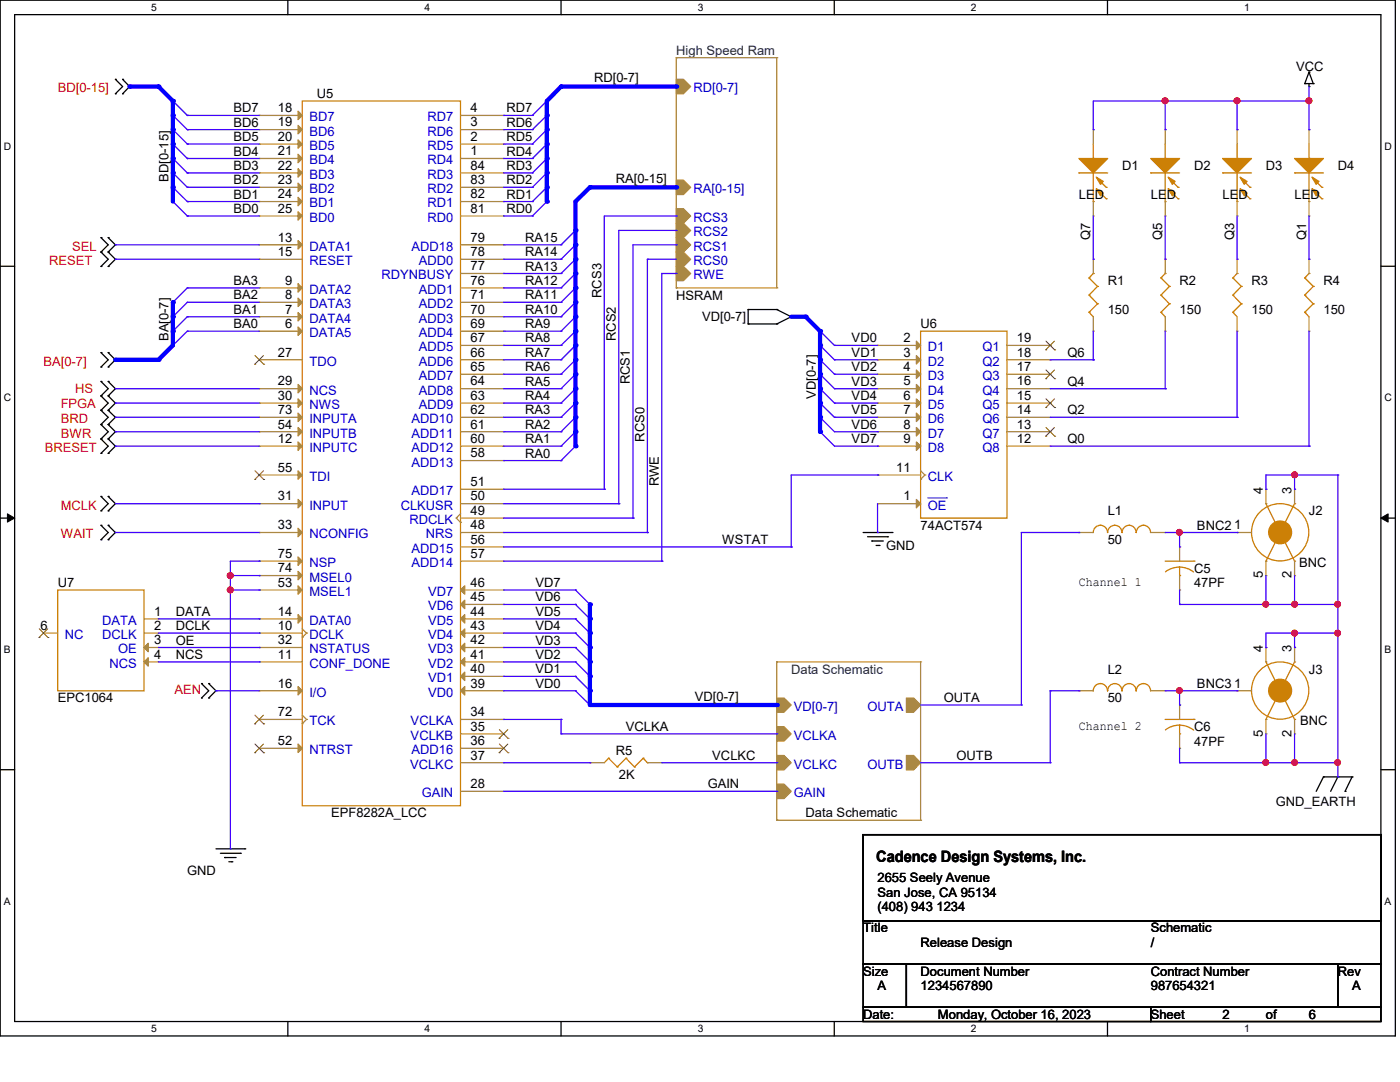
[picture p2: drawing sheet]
<svg xmlns="http://www.w3.org/2000/svg" width="279mm" height="216mm" viewBox="0 0 279 216" stroke-linecap="round" stroke-linejoin="round" font-family="sans-serif">
<defs><g id="words">
<text font-size="3.1" x="174.8" y="172">Cadence Design Systems, Inc.</text>
<g font-size="2.6" fill="#004040">
<text x="135" y="11">High Speed Ram</text>
<text x="157.9" y="134.4">Data Schematic</text>
</g>
<g font-size="2.6">
<text x="118.6" y="16.4">RD[0-7]</text>
<text x="258.7" y="14.1">VCC</text>
<text x="46.6" y="22.4">BD7</text>
<text x="55.5" y="22.4">18</text>
<text x="63.2" y="19.6">U5</text>
<text x="93.9" y="22.4">4</text>
<text x="101.1" y="22.4">RD7</text>
<text x="46.6" y="28.2">BD5</text>
<text x="46.6" y="25.3">BD6</text>
<text x="55.5" y="25.2">19</text>
<text x="55.5" y="28.1">20</text>
<text x="93.9" y="28.1">2</text>
<text x="93.9" y="25.2">3</text>
<text x="101.1" y="28.2">RD5</text>
<text x="101.1" y="25.3">RD6</text>
<text x="46.6" y="33.9">BD3</text>
<text x="46.6" y="31">BD4</text>
<text x="55.5" y="31">21</text>
<text x="55.5" y="33.9">22</text>
<text x="93.9" y="31">1</text>
<text x="93.9" y="33.9">84</text>
<text x="101.1" y="31">RD4</text>
<text x="101.1" y="33.9">RD3</text>
<text x="223.9" y="34">D1</text>
<text x="238.3" y="34">D2</text>
<text x="252.6" y="34">D3</text>
<text x="267" y="34">D4</text>
<text x="33.7" y="36.2" transform="rotate(-90 33.7 36.2)">BD[0-15]</text>
<text x="46.6" y="39.6">BD1</text>
<text x="46.6" y="36.8">BD2</text>
<text x="55.5" y="36.7">23</text>
<text x="55.5" y="39.6">24</text>
<text x="93.9" y="39.6">82</text>
<text x="93.9" y="36.7">83</text>
<text x="101.1" y="39.6">RD1</text>
<text x="101.1" y="36.8">RD2</text>
<text x="122.9" y="36.5">RA[0-15]</text>
<text x="215.3" y="39.7">LED</text>
<text x="229.7" y="39.7">LED</text>
<text x="244" y="39.7">LED</text>
<text x="258.4" y="39.7">LED</text>
<text x="46.6" y="42.5">BD0</text>
<text x="55.5" y="42.5">25</text>
<text x="93.9" y="42.5">81</text>
<text x="101.1" y="42.5">RD0</text>
<text x="217.6" y="48" transform="rotate(-90 217.6 48)">Q7</text>
<text x="231.9" y="48" transform="rotate(-90 231.9 48)">Q5</text>
<text x="246.3" y="48" transform="rotate(-90 246.3 48)">Q3</text>
<text x="260.6" y="48" transform="rotate(-90 260.6 48)">Q1</text>
<text x="55.5" y="51.1">15</text>
<text x="55.5" y="48.2">13</text>
<text x="93.9" y="53.9">77</text>
<text x="93.9" y="48.2">79</text>
<text x="93.9" y="51.1">78</text>
<text x="104.8" y="54">RA13</text>
<text x="104.8" y="48.3">RA15</text>
<text x="104.8" y="51.1">RA14</text>
<text x="46.6" y="59.7">BA2</text>
<text x="46.6" y="56.9">BA3</text>
<text x="56.9" y="56.8">9</text>
<text x="56.9" y="59.7">8</text>
<text x="93.9" y="56.8">76</text>
<text x="93.9" y="59.7">71</text>
<text x="104.8" y="59.7">RA11</text>
<text x="104.8" y="56.9">RA12</text>
<text x="120" y="59.4" transform="rotate(-90 120 59.4)">RCS3</text>
<text x="135" y="59.8">HSRAM</text>
<text x="221.1" y="56.9">R1</text>
<text x="235.4" y="56.9">R2</text>
<text x="249.8" y="56.9">R3</text>
<text x="264.1" y="56.9">R4</text>
<text x="46.6" y="62.6">BA1</text>
<text x="46.6" y="65.5">BA0</text>
<text x="56.9" y="62.6">7</text>
<text x="56.9" y="65.4">6</text>
<text x="93.9" y="62.6">70</text>
<text x="93.9" y="65.4">69</text>
<text x="104.8" y="65.5">RA9</text>
<text x="104.8" y="62.6">RA10</text>
<text x="140.1" y="64.1">VD[0-7]</text>
<text x="183.7" y="65.5">U6</text>
<text x="221.1" y="62.7">150</text>
<text x="235.4" y="62.7">150</text>
<text x="249.8" y="62.7">150</text>
<text x="264.1" y="62.7">150</text>
<text x="33.7" y="68.1" transform="rotate(-90 33.7 68.1)">BA[0-7]</text>
<text x="55.5" y="71.2">27</text>
<text x="93.9" y="68.3">67</text>
<text x="93.9" y="71.2">66</text>
<text x="104.8" y="68.3">RA8</text>
<text x="104.8" y="71.2">RA7</text>
<text x="122.9" y="68.1" transform="rotate(-90 122.9 68.1)">RCS2</text>
<text x="170" y="68.3">VD0</text>
<text x="170" y="71.2">VD1</text>
<text x="180.3" y="68.3">2</text>
<text x="180.3" y="71.2">3</text>
<text x="202.9" y="68.3">19</text>
<text x="202.9" y="71.2">18</text>
<text x="213" y="71.2">Q6</text>
<text x="55.5" y="76.9">29</text>
<text x="93.9" y="74">65</text>
<text x="93.9" y="76.9">64</text>
<text x="104.8" y="77">RA5</text>
<text x="104.8" y="74.1">RA6</text>
<text x="125.7" y="76.7" transform="rotate(-90 125.7 76.7)">RCS1</text>
<text x="170" y="77">VD3</text>
<text x="170" y="74.1">VD2</text>
<text x="180.3" y="74">4</text>
<text x="180.3" y="76.9">5</text>
<text x="202.9" y="74">17</text>
<text x="202.9" y="76.9">16</text>
<text x="213" y="77">Q4</text>
<text x="55.5" y="79.8">30</text>
<text x="55.5" y="82.6">73</text>
<text x="93.9" y="79.8">63</text>
<text x="93.9" y="82.6">62</text>
<text x="104.8" y="79.8">RA4</text>
<text x="104.8" y="82.7">RA3</text>
<text x="162.8" y="79.6" transform="rotate(-90 162.8 79.6)">VD[0-7]</text>
<text x="170" y="82.7">VD5</text>
<text x="170" y="79.8">VD4</text>
<text x="180.3" y="79.8">6</text>
<text x="180.3" y="82.6">7</text>
<text x="202.9" y="79.8">15</text>
<text x="202.9" y="82.6">14</text>
<text x="213" y="82.7">Q2</text>
<text x="55.5" y="88.4">12</text>
<text x="55.5" y="85.5">54</text>
<text x="93.9" y="85.5">61</text>
<text x="93.9" y="88.4">60</text>
<text x="104.8" y="85.6">RA2</text>
<text x="104.8" y="88.4">RA1</text>
<text x="128.6" y="88.1" transform="rotate(-90 128.6 88.1)">RCS0</text>
<text x="170" y="88.4">VD7</text>
<text x="170" y="85.6">VD6</text>
<text x="180.3" y="85.5">8</text>
<text x="180.3" y="88.4">9</text>
<text x="202.9" y="85.5">13</text>
<text x="202.9" y="88.4">12</text>
<text x="213" y="88.4">Q0</text>
<text x="55.5" y="94.1">55</text>
<text x="93.9" y="91.3">58</text>
<text x="104.8" y="91.3">RA0</text>
<text x="178.9" y="94.1">11</text>
<text x="55.5" y="99.9">31</text>
<text x="93.9" y="99.9">50</text>
<text x="93.9" y="97">51</text>
<text x="131.5" y="97" transform="rotate(-90 131.5 97)">RWE</text>
<text x="180.3" y="99.9">1</text>
<text x="252" y="98.5" transform="rotate(-90 252 98.5)">4</text>
<text x="257.7" y="98.5" transform="rotate(-90 257.7 98.5)">3</text>
<text x="55.5" y="105.6">33</text>
<text x="93.9" y="102.7">49</text>
<text x="93.9" y="105.6">48</text>
<text x="183.7" y="105.7">74ACT574</text>
<text x="221.1" y="102.8">L1</text>
<text x="238.9" y="105.7">BNC2</text>
<text x="246.3" y="105.6">1</text>
<text x="261.2" y="102.8">J2</text>
<text x="55.5" y="111.3">75</text>
<text x="93.9" y="111.3">57</text>
<text x="93.9" y="108.5">56</text>
<text x="144.1" y="108.5">WSTAT</text>
<text x="176.9" y="109.7">GND</text>
<text x="221.1" y="108.6">50</text>
<text x="259.2" y="113.2">BNC</text>
<text x="11.5" y="117.2">U7</text>
<text x="55.5" y="114.2">74</text>
<text x="55.5" y="117.1">53</text>
<text x="93.9" y="120">45</text>
<text x="93.9" y="117.1">46</text>
<text x="106.8" y="117.1">VD7</text>
<text x="215.3" y="116.9">Channel 1</text>
<text x="238.3" y="114.3">C5</text>
<text x="238.3" y="117.2">47PF</text>
<text x="252" y="115.4" transform="rotate(-90 252 115.4)">5</text>
<text x="257.7" y="115.4" transform="rotate(-90 257.7 115.4)">2</text>
<text x="8.1" y="125.7">6</text>
<text x="30.7" y="122.9">1</text>
<text x="30.7" y="125.7">2</text>
<text x="35.1" y="122.9">DATA</text>
<text x="35.1" y="125.7">DCLK</text>
<text x="55.5" y="125.7">10</text>
<text x="55.5" y="122.9">14</text>
<text x="93.9" y="125.7">43</text>
<text x="93.9" y="122.9">44</text>
<text x="106.8" y="122.9">VD5</text>
<text x="106.8" y="125.7">VD4</text>
<text x="106.8" y="120">VD6</text>
<text x="30.7" y="128.6">3</text>
<text x="30.7" y="131.4">4</text>
<text x="35.1" y="131.5">NCS</text>
<text x="35.1" y="128.6">OE</text>
<text x="55.5" y="128.6">32</text>
<text x="55.5" y="131.4">11</text>
<text x="93.9" y="131.4">41</text>
<text x="93.9" y="128.6">42</text>
<text x="106.8" y="128.6">VD3</text>
<text x="106.8" y="131.5">VD2</text>
<text x="252" y="130.1" transform="rotate(-90 252 130.1)">4</text>
<text x="257.7" y="130.1" transform="rotate(-90 257.7 130.1)">3</text>
<text x="55.5" y="137.2">16</text>
<text x="93.9" y="137.2">39</text>
<text x="93.9" y="134.3">40</text>
<text x="106.8" y="134.4">VD1</text>
<text x="106.8" y="137.2">VD0</text>
<text x="221.1" y="134.4">L2</text>
<text x="238.9" y="137.2">BNC3</text>
<text x="246.3" y="137.2">1</text>
<text x="261.2" y="134.4">J3</text>
<text x="11.5" y="140.2">EPC1064</text>
<text x="55.5" y="142.9">72</text>
<text x="93.9" y="142.9">34</text>
<text x="138.7" y="139.8">VD[0-7]</text>
<text x="188.3" y="140.1">OUTA</text>
<text x="221.1" y="140.2">50</text>
<text x="55.5" y="148.7">52</text>
<text x="93.9" y="145.8">35</text>
<text x="93.9" y="148.7">36</text>
<text x="124.9" y="145.8">VCLKA</text>
<text x="215.3" y="145.6">Channel 2</text>
<text x="238.3" y="145.9">C6</text>
<text x="238.3" y="148.8">47PF</text>
<text x="252" y="147" transform="rotate(-90 252 147)">5</text>
<text x="257.7" y="147" transform="rotate(-90 257.7 147)">2</text>
<text x="259.5" y="144.7">BNC</text>
<text x="93.9" y="151.6">37</text>
<text x="122.9" y="150.7">R5</text>
<text x="123.5" y="155.4">2K</text>
<text x="142.2" y="151.6">VCLKC</text>
<text x="190.9" y="151.6">OUTB</text>
<text x="93.9" y="157.3">28</text>
<text x="141.3" y="157.3">GAIN</text>
<text x="254.6" y="160.8">GND_EARTH</text>
<text x="66.1" y="163.1">EPF8282A_LCC</text>
<text x="160.8" y="163.1">Data Schematic</text>
<text x="37.4" y="174.6">GND</text>
<text x="175.1" y="176">2655 Seely Avenue</text>
<text x="175.1" y="178.9">San Jose, CA 95134</text>
<text x="175.1" y="181.8">(408) 943 1234</text>
<text x="172.3" y="186.1">Title</text>
<text x="183.7" y="188.9">Release Design</text>
<text x="229.7" y="186.1">Schematic</text>
<text x="229.7" y="188.9">/</text>
<text x="172.3" y="194.7">Size</text>
<text x="175.1" y="197.6">A</text>
<text x="183.7" y="194.7">Document Number</text>
<text x="183.7" y="197.6">1234567890</text>
<text x="229.7" y="194.7">Contract Number</text>
<text x="229.7" y="197.6">987654321</text>
<text x="267" y="194.7">Rev</text>
<text x="269.8" y="197.6">A</text>
<text x="172.3" y="203.3">Date:</text>
<text x="187.2" y="203.3">Monday, October 16, 2023</text>
<text x="229.7" y="203.3">Sheet</text>
<text x="244" y="203.3">2</text>
<text x="252.6" y="203.3">of</text>
<text x="261.2" y="203.3">6</text>
</g>
<g font-size="2.6" fill="#f00">
<text x="11.5" y="18.5">BD[0-15]</text>
<text x="9.8" y="52.9">RESET</text>
<text x="14.4" y="50">SEL</text>
<text x="8.7" y="73">BA[0-7]</text>
<text x="12.1" y="81.3">FPGA</text>
<text x="15" y="78.4">HS</text>
<text x="12.1" y="84.5">BRD</text>
<text x="12.1" y="87.3">BWR</text>
<text x="8.9" y="90.2">BRESET</text>
<text x="12.1" y="101.7">MCLK</text>
<text x="12.1" y="107.4">WAIT</text>
<text x="34.8" y="138.4">AEN</text>
</g>
<g font-size="2.6" fill="#00c">
<text x="138.4" y="18.5">RD[0-7]</text>
<text x="61.8" y="24.2">BD7</text>
<text x="61.8" y="27.1">BD6</text>
<text x="61.8" y="29.9">BD5</text>
<text x="85.3" y="29.9">RD5</text>
<text x="85.3" y="24.2">RD7</text>
<text x="85.3" y="27.1">RD6</text>
<text x="61.8" y="32.8">BD4</text>
<text x="61.8" y="35.7">BD3</text>
<text x="85.3" y="32.8">RD4</text>
<text x="85.3" y="35.7">RD3</text>
<text x="61.8" y="38.6">BD2</text>
<text x="61.8" y="41.4">BD1</text>
<text x="85.3" y="41.4">RD1</text>
<text x="85.3" y="38.6">RD2</text>
<text x="138.4" y="38.6">RA[0-15]</text>
<text x="61.8" y="44.3">BD0</text>
<text x="85.3" y="44.3">RD0</text>
<text x="138.4" y="44.3">RCS3</text>
<text x="138.4" y="47.2">RCS2</text>
<text x="61.8" y="52.9">RESET</text>
<text x="61.8" y="50">DATA1</text>
<text x="82.1" y="50">ADD18</text>
<text x="83.6" y="52.9">ADD0</text>
<text x="138.4" y="50">RCS1</text>
<text x="138.4" y="52.9">RCS0</text>
<text x="61.8" y="58.6">DATA2</text>
<text x="76.2" y="55.8">RDYNBUSY</text>
<text x="83.6" y="58.6">ADD1</text>
<text x="138.4" y="55.8">RWE</text>
<text x="61.8" y="61.5">DATA3</text>
<text x="61.8" y="64.4">DATA4</text>
<text x="83.6" y="61.5">ADD2</text>
<text x="83.6" y="64.4">ADD3</text>
<text x="61.8" y="67.3">DATA5</text>
<text x="83.6" y="67.3">ADD4</text>
<text x="83.6" y="70.1">ADD5</text>
<text x="185.2" y="70.1">D1</text>
<text x="196.1" y="70.1">Q1</text>
<text x="61.8" y="73">TDO</text>
<text x="83.6" y="73">ADD6</text>
<text x="83.6" y="75.9">ADD7</text>
<text x="185.2" y="73">D2</text>
<text x="185.2" y="75.9">D3</text>
<text x="196.1" y="73">Q2</text>
<text x="196.1" y="75.9">Q3</text>
<text x="61.8" y="81.6">NWS</text>
<text x="61.8" y="78.7">NCS</text>
<text x="83.6" y="78.7">ADD8</text>
<text x="83.6" y="81.6">ADD9</text>
<text x="185.2" y="78.7">D4</text>
<text x="185.2" y="81.6">D5</text>
<text x="196.1" y="78.7">Q4</text>
<text x="196.1" y="81.6">Q5</text>
<text x="61.8" y="87.3">INPUTB</text>
<text x="61.8" y="84.5">INPUTA</text>
<text x="82.1" y="84.5">ADD10</text>
<text x="82.1" y="87.3">ADD11</text>
<text x="185.2" y="84.5">D6</text>
<text x="185.2" y="87.3">D7</text>
<text x="196.1" y="84.5">Q6</text>
<text x="196.1" y="87.3">Q7</text>
<text x="61.8" y="96">TDI</text>
<text x="61.8" y="90.2">INPUTC</text>
<text x="82.1" y="90.2">ADD12</text>
<text x="82.1" y="93.1">ADD13</text>
<text x="185.2" y="90.2">D8</text>
<text x="185.2" y="96">CLK</text>
<text x="196.1" y="90.2">Q8</text>
<text x="61.8" y="101.7">INPUT</text>
<text x="80" y="101.7">CLKUSR</text>
<text x="82.1" y="98.8">ADD17</text>
<text x="185.2" y="101.7">OE</text>
<text x="61.8" y="107.4">NCONFIG</text>
<text x="81.7" y="104.6">RDCLK</text>
<text x="85" y="107.4">NRS</text>
<text x="61.8" y="113.2">NSP</text>
<text x="82.1" y="113.2">ADD14</text>
<text x="82.1" y="110.3">ADD15</text>
<text x="61.8" y="116">MSEL0</text>
<text x="61.8" y="118.9">MSEL1</text>
<text x="85.4" y="118.9">VD7</text>
<text x="20.4" y="124.7">DATA</text>
<text x="61.8" y="124.7">DATA0</text>
<text x="85.4" y="124.7">VD5</text>
<text x="85.4" y="121.8">VD6</text>
<text x="13" y="127.5">NC</text>
<text x="20.4" y="127.5">DCLK</text>
<text x="23.6" y="130.4">OE</text>
<text x="61.8" y="130.4">NSTATUS</text>
<text x="61.8" y="127.5">DCLK</text>
<text x="85.4" y="130.4">VD3</text>
<text x="85.4" y="127.5">VD4</text>
<text x="21.8" y="133.3">NCS</text>
<text x="61.8" y="133.3">CONF_DONE</text>
<text x="85.4" y="136.1">VD1</text>
<text x="85.4" y="133.3">VD2</text>
<text x="61.8" y="139">I/O</text>
<text x="85.4" y="139">VD0</text>
<text x="158.5" y="141.9">VD[0-7]</text>
<text x="173.1" y="141.9">OUTA</text>
<text x="61.8" y="144.7">TCK</text>
<text x="82" y="144.7">VCLKA</text>
<text x="82" y="147.6">VCLKB</text>
<text x="158.5" y="147.6">VCLKA</text>
<text x="61.8" y="150.5">NTRST</text>
<text x="81.8" y="153.4">VCLKC</text>
<text x="82.1" y="150.5">ADD16</text>
<text x="158.5" y="153.4">VCLKC</text>
<text x="173.1" y="153.4">OUTB</text>
<text x="84.2" y="159.1">GAIN</text>
<text x="158.5" y="159.1">GAIN</text>
</g>
<g font-size="2.1">
<text x="30.2" y="2.2">5</text>
<text x="84.7" y="2.2">4</text>
<text x="139.2" y="2.2">3</text>
<text x="193.8" y="2.2">2</text>
<text x="248.3" y="2.2">1</text>
<text x=".8" y="29.8">D</text>
<text x="276.3" y="29.8">D</text>
<text x=".8" y="80.1">C</text>
<text x="276.3" y="80.1">C</text>
<text x=".8" y="130.3">B</text>
<text x="276.3" y="130.3">B</text>
<text x=".8" y="180.5">A</text>
<text x="276.3" y="180.5">A</text>
<text x="30.2" y="206">5</text>
<text x="84.7" y="206">4</text>
<text x="139.2" y="206">3</text>
<text x="193.8" y="206">2</text>
<text x="248.3" y="206">1</text>
</g>
</g></defs>
<path d="M0 0h278.5v206.7h-278.5zM2.9 2.9h272.7v200.9h-272.7z" fill="none" stroke="#000" stroke-width=".25"/>
<g fill="#fff">
<path d="M30.2 .3h1.1v2.3h-1.1z"/>
<path d="M30.2 204.1h1.1v2.3h-1.1z"/>
</g>
<path d="M57.4 0v2.9M57.4 203.8v2.9" fill="none" stroke="#000" stroke-width=".25"/>
<g fill="#fff">
<path d="M84.7 .3h1.1v2.3h-1.1z"/>
<path d="M84.7 204.1h1.1v2.3h-1.1z"/>
</g>
<path d="M112 0v2.9M112 203.8v2.9" fill="none" stroke="#000" stroke-width=".25"/>
<g fill="#fff">
<path d="M139.2 .3h1.1v2.3h-1.1z"/>
<path d="M139.2 204.1h1.1v2.3h-1.1z"/>
</g>
<path d="M166.5 0v2.9M166.5 203.8v2.9" fill="none" stroke="#000" stroke-width=".25"/>
<g fill="#fff">
<path d="M193.8 .3h1.1v2.3h-1.1z"/>
<path d="M193.8 204.1h1.1v2.3h-1.1z"/>
</g>
<path d="M221 0v2.9M221 203.8v2.9" fill="none" stroke="#000" stroke-width=".25"/>
<g fill="#fff">
<path d="M248.3 .3h1.1v2.3h-1.1z"/>
<path d="M248.3 204.1h1.1v2.3h-1.1z"/>
<path d="M.8 28h1.4v2.3h-1.4z"/>
<path d="M276.3 28h1.4v2.3h-1.4z"/>
<path d="M.8 78.2h1.4v2.3h-1.4z"/>
<path d="M276.3 78.2h1.4v2.3h-1.4z"/>
</g>
<path d="M0 53.1h2.9M275.6 53.1h2.9" fill="none" stroke="#000" stroke-width=".25"/>
<g fill="#fff">
<path d="M.8 128.5h1.3v2.2h-1.3z"/>
<path d="M276.3 128.5h1.3v2.2h-1.3z"/>
</g>
<path d="M0 103.4h2.9M275.6 103.4h2.9" fill="none" stroke="#000" stroke-width=".25"/>
<path d="M1.5 102.5l1.4 .9-1.4 .8zM275.6 103.4l1.4-.9v1.7z" fill="#000" stroke="#000" stroke-width=".2"/>
<g fill="#fff">
<path d="M.8 178.7h1.3v2.2h-1.3z"/>
<path d="M276.3 178.7h1.3v2.2h-1.3z"/>
</g>
<g fill="none" stroke="#000" stroke-width=".25">
<path d="M23 15.8h.1M23 18.7h.1M23 15.8l1.5 1.5-1.5 1.4M24.5 18.7h.1M24.5 15.8h.1M24.5 15.8l1.4 1.5-1.4 1.4M260.4 16.7h.1M260.4 16.7h1.7M261.2 17.3h.1M261.2 14.4h.1M261.2 16.7v.6M261.2 14.4l-.8 2.3"/>
<path d="M261.2 14.4l.9 2.3M262.1 16.7h.1M20.2 47.4h.1M20.2 50.3h.1M20.2 53.2h.1M20.2 47.4l1.4 1.5-1.4 1.4M20.2 50.3l1.4 1.4-1.4 1.5M21.6 50.3h.1M21.6 47.4h.1M21.6 53.2h.1M21.6 47.4l1.4 1.5-1.4 1.4M21.6 50.3l1.4 1.4-1.4 1.5"/>
<path d="M20.2 79h.1M20.2 76.1h.1M20.2 70.4h.1M20.2 73.2h.1M20.2 76.1l1.4 1.5-1.4 1.4M20.2 79l1.4 1.4-1.4 1.5M20.2 70.4l1.4 1.4-1.4 1.4M21.6 76.1h.1M21.6 79h.1M21.6 73.2h.1M21.6 70.4h.1M21.6 76.1l1.4 1.5-1.4 1.4"/>
<path d="M21.6 79l1.4 1.4-1.4 1.5M21.6 70.4l1.4 1.4-1.4 1.4M149.3 64.6h.1M149.3 61.8h.1M149.3 61.8h5.7M149.3 64.6h5.7M149.3 61.8v2.8M155 61.8h.1M155 64.6h.1M155 61.8l2.9 1.4M157.9 63.2h.1M157.9 63.2l-2.9 1.4"/>
<path d="M20.2 99.1h.1M20.2 87.6h.1M20.2 90.5h.1M20.2 81.9h.1M20.2 84.7h.1M20.2 99.1l1.4 1.4-1.4 1.4M20.2 87.6l1.4 1.4-1.4 1.5M20.2 81.9l1.4 1.4-1.4 1.4M20.2 84.7l1.4 1.4-1.4 1.5M21.6 99.1h.1M21.6 90.5h.1M21.6 87.6h.1"/>
<path d="M21.6 84.7h.1M21.6 81.9h.1M21.6 99.1l1.4 1.4-1.4 1.4M21.6 87.6l1.4 1.4-1.4 1.5M21.6 81.9l1.4 1.4-1.4 1.4M21.6 84.7l1.4 1.4-1.4 1.5M20.2 101.9h.1M20.2 104.8h.1M20.2 107.7h.1M20.2 104.8l1.4 1.5-1.4 1.4M21.6 101.9h.1M21.6 107.7h.1"/>
<path d="M21.6 104.8h.1M21.6 104.8l1.4 1.5-1.4 1.4M172.3 106.3h5.7M173.1 107.1h4M174 107.9h.1M174 107.9h2.3M174.8 108.8h.6M175.4 108.8h.1M177.1 107.1h.1M178 106.3h.1M40.2 136.4h.1M40.2 139.3h.1"/>
<path d="M40.2 136.4l1.5 1.4-1.5 1.5M41.7 139.3h.1M41.7 136.4h.1M41.7 136.4l1.4 1.4-1.4 1.5M0 153.6h2.9M264.1 155h.1M264.1 155l-1.4 2.9M264.1 155h5.7M267 155h.1M267 155l-1.4 2.9M268.4 157.9h.1M269.8 155h.1"/>
<path d="M269.8 155l-1.4 2.9M275.6 153.6h2.9M43.1 169.4h5.8M44 170.3h4M44.8 171.1h.1M44.8 171.1h2.3M45.7 172h.6M46.3 172h.1M48 170.3h.1M48.9 169.4h.1M172.3 166.5h103.3v17.2h-103.3zM172.3 183.7h103.3v8.7h-103.3z"/>
<path d="M172.3 192.4h8.6v8.6h-8.6zM180.9 192.4h86.1v8.6h-86.1zM267 192.4h8.6v8.6h-8.6zM172.3 201h57.4v2.8h-57.4zM229.7 201h45.9v2.8h-45.9z"/>
</g>
<g fill="none" stroke="#4200ff" stroke-width=".25">
<path d="M34.5 28.7l2.9 2.9M34.5 37.4l2.9 2.8M34.5 23l2.9 2.9M34.5 31.6l2.9 2.9M34.5 20.2l2.9 2.8M34.5 25.9l2.9 2.8M34.5 34.5l2.9 2.9M37.4 31.6h.1M37.4 25.9h.1M37.4 34.5h.1M37.4 23h.1M37.4 28.7h.1"/>
<path d="M37.4 37.4h.1M109.1 25.9h.1M109.1 37.4h.1M109.1 20.2h.1M109.1 31.6h.1M109.1 28.7h.1M109.1 23h.1M109.1 34.5h.1M109.1 25.9l-2.8 2.8M109.1 37.4l-2.8 2.8M109.1 20.2l-2.8 2.8M109.1 31.6l-2.8 2.9"/>
<path d="M109.1 28.7l-2.8 2.9M109.1 23l-2.8 2.9M109.1 34.5l-2.8 2.9M34.5 40.2l2.9 2.9M37.4 43.1h.1M37.4 40.2h.1M37.4 57.4l-2.9 2.9M109.1 40.2h.1M109.1 40.2l-2.8 2.9M114.9 46h.1M114.9 51.7h.1M114.9 48.9h.1"/>
<path d="M114.9 54.6h.1M114.9 57.4h.1M114.9 46l-2.9 2.9M114.9 51.7l-2.9 2.9M114.9 48.9l-2.9 2.8M114.9 54.6l-2.9 2.8M114.9 57.4l-2.9 2.9M34.5 60.3h.1M34.5 63.2h.1M34.5 66.1h.1M34.5 68.9h.1M37.4 60.3l-2.9 2.9"/>
<path d="M37.4 63.2l-2.9 2.9M37.4 66.1l-2.9 2.8M114.9 63.2h.1M114.9 74.7h.1M114.9 71.8h.1M114.9 77.6h.1M114.9 60.3h.1M114.9 68.9h.1M114.9 66.1h.1M114.9 63.2l-2.9 2.9M114.9 74.7l-2.9 2.9M114.9 71.8l-2.9 2.9"/>
<path d="M114.9 77.6l-2.9 2.8M114.9 60.3l-2.9 2.9M114.9 68.9l-2.9 2.9M114.9 66.1l-2.9 2.8M163.7 71.8h.1M163.7 77.6h.1M163.7 66.1h.1M163.7 68.9h.1M163.7 74.7h.1M163.7 71.8l2.8 2.9M163.7 77.6l2.8 2.8M163.7 66.1l2.8 2.8"/>
<path d="M163.7 68.9l2.8 2.9M163.7 74.7l2.8 2.9M114.9 80.4h.1M114.9 89h.1M114.9 83.3h.1M114.9 86.1h.1M114.9 80.4l-2.9 2.9M114.9 89l-2.9 2.9M114.9 83.3l-2.9 2.8M114.9 86.1l-2.9 2.9M163.7 80.4h.1M163.7 86.1h.1"/>
<path d="M163.7 83.3h.1M163.7 80.4l2.8 2.9M163.7 86.1l2.8 2.9M163.7 83.3l2.8 2.8M114.9 117.7l2.8 2.9M114.9 126.3l2.8 2.9M114.9 129.2l2.8 2.9M114.9 123.5l2.8 2.8M114.9 137.8l2.8 2.9M114.9 120.6l2.8 2.9M114.9 132.1l2.8 2.9M114.9 135l2.8 2.8"/>
<path d="M117.7 129.2h.1M117.7 132.1h.1M117.7 126.3h.1M117.7 123.5h.1M117.7 135h.1M117.7 120.6h.1M117.7 137.8h.1M117.7 140.7h.1"/>
</g>
<g fill="none" stroke="#cc8006" stroke-width=".25">
<path d="M60.3 20.2h31.6v140.6h-31.6zM215.3 34.5h.1M215.3 34.5h5.8M218.2 31.6h.1M218.2 28.7v2.9M218.2 34.5v5.7M219 35.6l1.8 1.8M219 37.9l1.8 1.8M220.8 37.4h.1M220.8 39.7h.1M229.7 34.5h.1M229.7 34.5h5.7"/>
<path d="M232.5 31.6h.1M232.5 28.7v2.9M232.5 34.5v5.7M233.4 35.6l1.7 1.8M233.4 37.9l1.7 1.8M235.1 37.4h.1M235.1 39.7h.1M244 34.5h.1M244 34.5h5.8M246.9 31.6h.1M246.9 28.7v2.9M246.9 34.5v5.7"/>
<path d="M247.7 35.6l1.8 1.8M247.7 37.9l1.8 1.8M249.5 37.4h.1M249.5 39.7h.1M258.4 34.5h.1M258.4 34.5h5.7M261.2 31.6h.1M261.2 28.7v2.9M261.2 34.5v5.7M262.1 35.6l1.7 1.8M262.1 37.9l1.7 1.8M263.8 37.4h.1"/>
<path d="M263.8 39.7h.1M217.3 58.9h.1M217.3 55.5h.1M217.3 58.9l1.7 1.7M217.3 55.5l1.7 1.6M218.2 54.6h.1M218.2 40.2h.1M218.2 54.6l-.9 .9M219 57.1h.1M219 57.1l-1.7 1.8M231.7 58.9h.1M231.7 55.5h.1"/>
<path d="M231.7 58.9l1.7 1.7M231.7 55.5l1.7 1.6M232.5 54.6h.1M232.5 40.2h.1M232.5 54.6l-.8 .9M233.4 57.1h.1M233.4 57.1l-1.7 1.8M246 58.9h.1M246 55.5h.1M246 58.9l1.7 1.7M246 55.5l1.7 1.6M246.9 54.6h.1"/>
<path d="M246.9 40.2h.1M246.9 54.6l-.9 .9M247.7 57.1h.1M247.7 57.1l-1.7 1.8M260.4 58.9h.1M260.4 55.5h.1M260.4 58.9l1.7 1.7M260.4 55.5l1.7 1.6M261.2 40.2h.1M261.2 54.6h.1M261.2 54.6l-.8 .9M262.1 57.1h.1"/>
<path d="M262.1 57.1l-1.7 1.8M183.7 66.1h17.3v37.3h-17.3zM217.3 62.3h.1M217.3 62.3l.9 .9M219 60.6h.1M219 60.6l-1.7 1.7M231.7 62.3h.1M231.7 62.3l.8 .9M233.4 60.6h.1M233.4 60.6l-1.7 1.7M246 62.3h.1M246 62.3l.9 .9"/>
<path d="M247.7 60.6h.1M247.7 60.6l-1.7 1.7M260.4 62.3h.1M260.4 62.3l.8 .9M262.1 60.6h.1M262.1 60.6l-1.7 1.7M11.5 117.7h17.2v20.1h-17.2zM218.2 106.3a1.42 1.42 0 0 1 1.4-1.5 1.42 1.42 0 0 1 1.4 1.5M221.1 106.3a1.42 1.42 0 0 1 1.4-1.5 1.42 1.42 0 0 1 1.4 1.5 1.58 1.58 0 0 1 1.5-1.5 1.41 1.41 0 0 1 1.3 1.5M226.8 106.3a1.42 1.42 0 0 1 1.4-1.5 1.42 1.42 0 0 1 1.4 1.5M232.5 112h5.8M235.4 114.9h.1"/>
<path d="M235.4 113.2l1.5 .2 1.3 .7M235.4 113.2l-1.5 .2-1.3 .7M235.4 113.2v1.7M238.3 112h.1M252.6 112h.1M252.6 100.5h.1M252.6 100.5l2.9 5.8M255.5 106.3l-2.9 5.7M255.5 106.3l2.9 5.7M258.4 112h.1M258.4 100.5h.1M258.4 100.5l-2.9 5.8"/>
<path d="M218.2 137.8a1.42 1.42 0 0 1 1.4-1.4 1.42 1.42 0 0 1 1.4 1.4M221.1 137.8a1.42 1.42 0 0 1 1.4-1.4 1.42 1.42 0 0 1 1.4 1.4 1.58 1.58 0 0 1 1.5-1.4 1.41 1.41 0 0 1 1.3 1.4M226.8 137.8a1.42 1.42 0 0 1 1.4-1.4 1.42 1.42 0 0 1 1.4 1.4M252.6 132.1h.1M252.6 132.1l2.9 5.7M255.5 137.8l-2.9 5.8M255.5 137.8l2.9 5.8M258.4 132.1h.1M258.4 132.1l-2.9 5.7M121.5 151.3h.1M121.5 151.3l-.9 .9M121.5 151.3l1.7 1.7"/>
<path d="M123.2 153h.1M124.9 151.3h.1M124.9 151.3l-1.7 1.7M124.9 151.3l1.7 1.7M126.6 153h.1M128.4 151.3h.1M128.4 151.3l-1.8 1.7M128.4 151.3l.8 .9M129.2 152.2h.1M232.5 143.6h5.8M235.4 146.4h.1M235.4 144.7l1.5 .3 1.3 .7"/>
<path d="M235.4 144.7l-1.5 .2-1.3 .7M235.4 144.7v1.7M238.3 143.6h.1M252.6 143.6h.1M258.4 143.6h.1"/>
<circle cx="255.5" cy="106.2" r="5.7"/>
<circle cx="255.5" cy="137.8" r="5.7"/>
</g>
<g fill="none" stroke="#a84" stroke-width=".25">
<path d="M135 11.5h.1M135 11.5h20M135 11.5v45.9M155 11.5h.1M155 11.5v45.9M51.7 23h.1M51.7 25.9h.1M51.7 31.6h.1M51.7 34.5h.1M51.7 37.4h.1M51.7 28.7h.1M51.7 31.6h8.6"/>
<path d="M51.7 28.7h8.6M51.7 23h8.6M51.7 25.9h8.6M51.7 34.5h8.6M51.7 37.4h8.6M91.9 31.6h8.6M91.9 28.7h8.6M91.9 23h8.6M91.9 25.9h8.6M91.9 34.5h8.6M91.9 37.4h8.6M100.5 31.6h.1"/>
<path d="M100.5 28.7h.1M100.5 37.4h.1M100.5 34.5h.1M100.5 23h.1M100.5 25.9h.1M218.2 25.9h.1M218.2 25.9v2.8M232.5 25.9h.1M232.5 25.9v2.8M246.9 25.9h.1M246.9 25.9v2.8M261.2 25.9h.1"/>
<path d="M261.2 25.9v2.8M51.7 51.7h.1M51.7 40.2h.1M51.7 43.1h.1M51.7 48.9h.1M51.7 57.4h.1M51.7 51.7h8.6M51.7 40.2h8.6M51.7 43.1h8.6M51.7 48.9h8.6M51.7 57.4h8.6M91.9 54.6h8.6"/>
<path d="M91.9 51.7h8.6M91.9 40.2h8.6M91.9 43.1h8.6M91.9 48.9h8.6M91.9 57.4h8.6M100.5 54.6h.1M100.5 48.9h.1M100.5 43.1h.1M100.5 40.2h.1M100.5 51.7h.1M100.5 57.4h.1M135 57.4h.1"/>
<path d="M135 57.4h20M155 57.4h.1M218.2 51.7h.1M218.2 43.1h.1M218.2 40.2v2.9M218.2 51.7v2.9M232.5 51.7h.1M232.5 43.1h.1M232.5 40.2v2.9M232.5 51.7v2.9M246.9 51.7h.1M246.9 43.1h.1"/>
<path d="M246.9 40.2v2.9M246.9 51.7v2.9M261.2 43.1h.1M261.2 51.7h.1M261.2 40.2v2.9M261.2 51.7v2.9M51.7 71.8h.1M51.7 77.6h.1M51.7 60.3h.1M51.7 63.2h.1M51.7 66.1h.1M51.7 71.8h8.6"/>
<path d="M51.7 77.6h8.6M51.7 60.3h8.6M51.7 63.2h8.6M51.7 66.1h8.6M91.9 68.9h8.6M91.9 71.8h8.6M91.9 74.7h8.6M91.9 77.6h8.6M91.9 60.3h8.6M91.9 63.2h8.6M91.9 66.1h8.6M100.5 60.3h.1"/>
<path d="M100.5 63.2h.1M100.5 66.1h.1M100.5 68.9h.1M100.5 71.8h.1M100.5 74.7h.1M100.5 77.6h.1M175.1 68.9h.1M175.1 71.8h.1M175.1 74.7h.1M175.1 77.6h.1M175.1 68.9h8.6M175.1 71.8h8.6"/>
<path d="M175.1 74.7h8.6M175.1 77.6h8.6M201 68.9h8.6M201 71.8h8.6M201 74.7h8.6M201 77.6h8.6M209.6 68.9h.1M209.6 71.8h.1M209.6 74.7h.1M209.6 77.6h.1M218.2 66.1h.1M218.2 63.2v2.9"/>
<path d="M232.5 66.1h.1M232.5 63.2v2.9M246.9 66.1h.1M246.9 63.2v2.9M261.2 66.1h.1M261.2 63.2v2.9M51.7 94.8h.1M51.7 80.4h.1M51.7 89h.1M51.7 86.1h.1M51.7 83.3h.1M51.7 80.4h8.6"/>
<path d="M51.7 83.3h8.6M51.7 86.1h8.6M51.7 89h8.6M51.7 94.8h8.6M91.9 80.4h8.6M91.9 83.3h8.6M91.9 86.1h8.6M91.9 89h8.6M91.9 91.9h8.6M91.9 97.6h8.6M100.5 80.4h.1M100.5 83.3h.1"/>
<path d="M100.5 86.1h.1M100.5 89h.1M100.5 91.9h.1M100.5 97.6h.1M175.1 80.4h.1M175.1 83.3h.1M175.1 86.1h.1M175.1 89h.1M175.1 94.8h.1M175.1 80.4h8.6M175.1 83.3h8.6M175.1 86.1h8.6"/>
<path d="M175.1 89h8.6M175.1 94.8h8.6M183.7 95.6h.1M183.7 93.9l.9 .9M184.6 94.8h.1M184.6 94.8l-.9 .8M201 80.4h8.6M201 83.3h8.6M201 86.1h8.6M201 89h8.6M209.6 80.4h.1M209.6 83.3h.1"/>
<path d="M209.6 86.1h.1M209.6 89h.1M252.6 97.6h.1M252.6 97.6v2.9M258.4 97.6h.1M258.4 97.6v2.9M51.7 112h.1M51.7 114.9h.1M51.7 117.7h.1M51.7 106.3h.1M51.7 100.5h.1M51.7 106.3h8.6"/>
<path d="M51.7 100.5h8.6M51.7 112h8.6M51.7 114.9h8.6M51.7 117.7h8.6M91.1 103.4h.1M91.1 103.4l.8 .8M91.9 104.2h.1M91.9 106.3h8.6M91.9 100.5h8.6M91.9 102.5l-.8 .9M91.9 103.4h8.6M91.9 112h8.6"/>
<path d="M91.9 117.7h8.6M91.9 109.1h8.6M100.5 103.4h.1M100.5 100.5h.1M100.5 106.3h.1M100.5 117.7h.1M100.5 112h.1M100.5 109.1h.1M175.1 100.5h.1M175.1 100.5h8.6M215.3 106.3h.1M215.3 106.3h2.9"/>
<path d="M229.7 106.3h2.8M232.5 106.3h.1M235.4 109.1h.1M235.4 117.7h.1M235.4 109.1v2.9M235.4 114.9v2.8M246.9 106.3h.1M246.9 106.3h2.9M252.6 114.9h.1M252.6 112v2.9M258.4 114.9h.1M258.4 112v2.9"/>
<path d="M8.7 126.3h.1M8.7 126.3h2.8M28.7 129.2h2.9M28.7 126.3h2.9M28.7 132.1h2.9M28.7 123.5h2.9M31.6 123.5h.1M31.6 126.3h.1M31.6 129.2h.1M31.6 132.1h.1M51.7 129.2h.1M51.7 126.3h.1"/>
<path d="M51.7 132.1h.1M51.7 137.8h.1M51.7 123.5h.1M51.7 137.8h8.6M51.7 129.2h8.6M51.7 126.3h8.6M51.7 132.1h8.6M51.7 123.5h8.6M60.3 127.2h.1M60.3 125.5l.9 .8M61.2 126.3h.1M61.2 126.3l-.9 .9"/>
<path d="M91.9 137.8h8.6M91.9 129.2h8.6M91.9 126.3h8.6M91.9 132.1h8.6M91.9 135h8.6M91.9 123.5h8.6M91.9 120.6h8.6M100.5 137.8h.1M100.5 135h.1M100.5 132.1h.1M100.5 129.2h.1M100.5 126.3h.1"/>
<path d="M100.5 123.5h.1M100.5 120.6h.1M155 132.1h.1M155 132.1h28.7M155 132.1v31.6M183.7 132.1h.1M183.7 132.1v31.6M215.3 137.8h.1M215.3 137.8h2.9M229.7 137.8h2.8M232.5 137.8h.1M246.9 137.8h.1"/>
<path d="M246.9 137.8h2.9M252.6 129.2h.1M252.6 129.2v2.9M258.4 129.2h.1M258.4 129.2v2.9M51.7 143.6h.1M51.7 149.3h.1M51.7 143.6h8.6M51.7 149.3h8.6M60.3 144.4h.1M60.3 142.7l.9 .9M61.2 143.6h.1"/>
<path d="M61.2 143.6l-.9 .8M91.9 157.9h8.6M91.9 143.6h8.6M91.9 146.4h8.6M91.9 152.2h8.6M91.9 149.3h8.6M100.5 157.9h.1M100.5 143.6h.1M100.5 146.4h.1M100.5 152.2h.1M100.5 149.3h.1M117.7 152.2h.1"/>
<path d="M117.7 152.2h2.9M129.2 152.2h2.9M132.1 152.2h.1M235.4 140.7h.1M235.4 149.3h.1M235.4 140.7v2.9M235.4 146.4v2.9M252.6 146.4h.1M252.6 143.6v2.8M258.4 146.4h.1M258.4 143.6v2.8M155 163.7h.1"/>
<path d="M155 163.7h28.7M183.7 163.7h.1"/>
</g>
<g fill="#cc8006" stroke="#cc8006" stroke-width=".25">
<path d="M258.4 31.6h5.7l-2.9 2.9z"/>
<path d="M261.8 37.6l1.4 .9-.5 .6z"/>
<path d="M261.8 35.3l1.4 .9-.5 .6z"/>
<path d="M229.7 31.6h5.7l-2.9 2.9z"/>
<path d="M233.1 37.6l1.4 .9-.5 .6z"/>
<path d="M233.1 35.3l1.4 .9-.5 .6z"/>
<path d="M215.3 31.6h5.8l-2.9 2.9z"/>
<path d="M218.8 37.6l1.4 .9-.6 .6z"/>
<path d="M218.8 35.3l1.4 .9-.6 .6z"/>
<path d="M244 31.6h5.8l-2.9 2.9z"/>
<path d="M247.5 37.6l1.4 .9-.6 .6z"/>
<path d="M247.5 35.3l1.4 .9-.6 .6z"/>
<circle cx="255.5" cy="106.2" r="2.28"/>
<circle cx="255.5" cy="137.8" r="2.28"/>
</g>
<g fill="#a84" stroke="#a84" stroke-width=".25">
<path d="M182.9 68.1l.8 .8-.8 .9z"/>
<path d="M182.9 71l.8 .8-.8 .8z"/>
<path d="M182.9 73.8l.8 .9-.8 .8z"/>
<path d="M182.9 76.7l.8 .9-.8 .8z"/>
<path d="M182.9 79.6l.8 .8-.8 .9z"/>
<path d="M182.9 82.4l.8 .9-.8 .8z"/>
<path d="M182.9 85.3l.8 .8-.8 .9z"/>
<path d="M182.9 88.2l.8 .8-.8 .9z"/>
<path d="M182.9 99.7l.8 .8-.8 .8z"/>
<path d="M59.5 93.9l.8 .9-.8 .8z"/>
<path d="M59.5 111.1l.8 .9-.8 .8z"/>
<path d="M59.5 114l.8 .9-.8 .8z"/>
<path d="M59.5 116.9l.8 .8-.8 .9z"/>
<path d="M59.5 105.4l.8 .9-.8 .8z"/>
<path d="M59.5 79.6l.8 .8-.8 .9z"/>
<path d="M59.5 76.7l.8 .9-.8 .8z"/>
<path d="M59.5 137l.8 .8-.8 .9z"/>
<path d="M59.5 22.2l.8 .8-.8 .9z"/>
<path d="M59.5 25l.8 .9-.8 .8z"/>
<path d="M59.5 30.8l.8 .8-.8 .9z"/>
<path d="M59.5 33.7l.8 .8-.8 .8z"/>
<path d="M59.5 36.5l.8 .9-.8 .8z"/>
<path d="M59.5 39.4l.8 .8-.8 .9z"/>
<path d="M59.5 42.2l.8 .9-.8 .8z"/>
<path d="M92.8 137v1.7l-.9-.9z"/>
<path d="M91.9 135l.9-.9v1.7z"/>
<path d="M91.9 132.1l.9-.9v1.7z"/>
<path d="M91.9 129.2l.9-.8v1.6z"/>
<path d="M91.9 126.3l.9-.8v1.7z"/>
<path d="M91.9 123.5l.9-.9v1.7z"/>
<path d="M91.9 120.6l.9-.8v1.7z"/>
<path d="M91.9 117.7l.9-.8v1.7z"/>
<path d="M59.5 122.6l.8 .9-.8 .8z"/>
<path d="M59.5 48l.8 .9-.8 .8z"/>
<path d="M59.5 56.6l.8 .8-.8 .9z"/>
<path d="M59.5 59.5l.8 .8-.8 .9z"/>
<path d="M59.5 62.4l.8 .8-.8 .9z"/>
<path d="M59.5 65.2l.8 .9-.8 .8z"/>
<path d="M59.5 27.9l.8 .8-.8 .9z"/>
<path d="M59.5 148.5l.8 .8-.8 .9z"/>
<path d="M59.5 88.2l.8 .8-.8 .9z"/>
<path d="M59.5 99.7l.8 .8-.8 .8z"/>
<path d="M59.5 85.3l.8 .8-.8 .9z"/>
<path d="M59.5 82.4l.8 .9-.8 .8z"/>
<path d="M29.6 128.4v1.6l-.9-.8z"/>
<path d="M29.6 131.2v1.7l-.9-.8z"/>
<path d="M135 35.9h1.4l1.4 1.5-1.4 1.4h-1.4z" fill-rule="evenodd"/>
<path d="M135 15.8h1.4l1.4 1.5-1.4 1.4h-1.4z" fill-rule="evenodd"/>
<path d="M135 41.7h1.4l1.4 1.4-1.4 1.4h-1.4z" fill-rule="evenodd"/>
<path d="M135 44.5h1.4l1.4 1.5-1.4 1.4h-1.4z" fill-rule="evenodd"/>
<path d="M135 47.4h1.4l1.4 1.5-1.4 1.4h-1.4z" fill-rule="evenodd"/>
<path d="M135 50.3h1.4l1.4 1.4-1.4 1.5h-1.4z" fill-rule="evenodd"/>
<path d="M135 53.2h1.4l1.4 1.4-1.4 1.4h-1.4z" fill-rule="evenodd"/>
<path d="M155 139.3h1.5l1.4 1.4-1.4 1.4h-1.5z" fill-rule="evenodd"/>
<path d="M155 156.5h1.5l1.4 1.4-1.4 1.4h-1.5z" fill-rule="evenodd"/>
<path d="M155 145h1.5l1.4 1.4-1.4 1.5h-1.5z" fill-rule="evenodd"/>
<path d="M155 150.7h1.5l1.4 1.5-1.4 1.4h-1.5z" fill-rule="evenodd"/>
<path d="M180.9 139.3h1.4l1.4 1.4-1.4 1.4h-1.4z" fill-rule="evenodd"/>
<path d="M180.9 150.7h1.4l1.4 1.5-1.4 1.4h-1.4z" fill-rule="evenodd"/>
</g>
<path d="M185.2 99.4h3.7M188.9 99.4h.1" fill="none" stroke="#00c" stroke-width=".2"/>
<g fill="none" stroke="#804000" stroke-width=".2">
<path d="M50.8 72.7h.1M50.9 71l1.7 1.7M52.6 71l-1.8 1.7M52.6 72.7h.1M208.7 69.8h.1M208.7 75.6h.1M208.7 68.1l1.8 1.7M208.7 73.8l1.8 1.8M208.7 79.6l1.8 1.7M210.4 68.1l-1.7 1.7M210.4 73.8l-1.7 1.8M210.4 79.6l-1.7 1.7"/>
<path d="M210.5 69.8h.1M210.5 75.6h.1M50.8 95.7h.1M50.9 93.9l1.7 1.8M52.6 93.9l-1.8 1.8M52.6 95.7h.1M208.7 81.3h.1M208.7 87h.1M208.7 85.3l1.8 1.7M210.4 85.3l-1.7 1.7M210.5 81.3h.1M210.5 87h.1"/>
<path d="M7.8 127.2h.1M7.8 125.5l1.8 1.7M9.5 125.5l-1.7 1.7M9.6 127.2h.1M50.8 144.4h.1M50.8 150.2h.1M50.9 142.7l1.7 1.7M50.9 148.5l1.7 1.7M52.6 142.7l-1.8 1.7M52.6 148.5l-1.8 1.7M52.6 144.4h.1M52.6 150.2h.1"/>
<path d="M99.6 147.3h.1M99.6 150.2h.1M99.7 145.6l1.7 1.7M99.7 148.5l1.7 1.7M101.3 145.6l-1.7 1.7M101.3 148.5l-1.7 1.7M101.4 147.3h.1M101.4 150.2h.1"/>
</g>
<path d="M25.9 17.3h5.7" fill="none" stroke="#00f" stroke-width=".85"/>
<circle cx="25.9" cy="17.3" r=".42" fill="#00f"/>
<path d="M267 94.8v25.8M267 120.6h.1M112 146.4h43M155 146.4h.1" fill="none" stroke="#4200ff" stroke-width=".25"/>
<circle cx="267" cy="120.6" r=".55" fill="#f00" stroke="#f00" stroke-width=".25"/>
<path d="M34.5 68.9l-2.9 2.9" fill="none" stroke="#00f" stroke-width=".85"/>
<circle cx="31.6" cy="71.8" r=".42" fill="#00f"/>
<path d="M258.4 120.6h8.6M267 120.6h.1M258.4 152.2h8.6M267 152.2h.1" fill="none" stroke="#4200ff" stroke-width=".25"/>
<path d="M34.5 20.2v2.8" fill="none" stroke="#00f" stroke-width=".85"/>
<circle cx="34.5" cy="20.2" r=".42" fill="#00f"/>
<path d="M163.7 66.1v2.8" fill="none" stroke="#00f" stroke-width=".85"/>
<circle cx="163.7" cy="68.9" r=".42" fill="#00f"/>
<path d="M109.1 20.2v2.8" fill="none" stroke="#00f" stroke-width=".85"/>
<circle cx="109.1" cy="23" r=".42" fill="#00f"/>
<path d="M246.9 20.2h14.3M261.2 20.2h.1M100.5 68.9h11.5M112 68.9h.1" fill="none" stroke="#4200ff" stroke-width=".25"/>
<path d="M163.7 80.4v2.9" fill="none" stroke="#00f" stroke-width=".85"/>
<circle cx="163.7" cy="83.3" r=".42" fill="#00f"/>
<path d="M163.7 77.6v2.8" fill="none" stroke="#00f" stroke-width=".85"/>
<circle cx="163.7" cy="80.4" r=".42" fill="#00f"/>
<path d="M117.7 140.7h37.3" fill="none" stroke="#00f" stroke-width=".85"/>
<circle cx="155" cy="140.7" r=".42" fill="#00f"/>
<g fill="none" stroke="#4200ff" stroke-width=".25">
<path d="M246.9 51.7h.1M246.9 43.1v8.6M166.5 68.9h.1M166.5 68.9h8.6M100.5 97.6h20.1M100.5 86.1h11.5M112 86.1h.1M120.6 97.6h.1M209.6 89h51.6M261.2 89h.1M46 117.7h.1M46 114.9v2.8"/>
<path d="M100.5 103.4h25.8M126.3 103.4h.1M100.5 135h14.4M114.9 135h.1"/>
</g>
<path d="M114.9 86.1v2.9" fill="none" stroke="#00f" stroke-width=".85"/>
<circle cx="114.9" cy="89" r=".42" fill="#00f"/>
<path d="M114.9 83.3v2.8" fill="none" stroke="#00f" stroke-width=".85"/>
<circle cx="114.9" cy="86.1" r=".42" fill="#00f"/>
<path d="M114.9 68.9v2.9" fill="none" stroke="#00f" stroke-width=".85"/>
<circle cx="114.9" cy="71.8" r=".42" fill="#00f"/>
<path d="M163.7 74.7v2.9" fill="none" stroke="#00f" stroke-width=".85"/>
<circle cx="163.7" cy="77.6" r=".42" fill="#00f"/>
<path d="M34.5 23v2.9" fill="none" stroke="#00f" stroke-width=".85"/>
<circle cx="34.5" cy="23" r=".42" fill="#00f"/>
<path d="M109.1 23v2.9" fill="none" stroke="#00f" stroke-width=".85"/>
<circle cx="109.1" cy="25.9" r=".42" fill="#00f"/>
<g fill="none" stroke="#4200ff" stroke-width=".25">
<path d="M37.4 43.1h.1M37.4 43.1h14.3M100.5 77.6h11.5M100.5 66.1h11.5M100.5 60.3h11.5M112 77.6h.1M112 66.1h.1M112 60.3h.1M261.2 66.1v22.9M23 83.3h.1M23 83.3h28.7M100.5 80.4h11.5"/>
<path d="M112 80.4h.1M261.2 89h.1M100.5 112h31.6M132.1 112h.1M267 126.3v25.9M252.6 152.2h.1M252.6 146.4v5.8M267 152.2h.1"/>
</g>
<g fill="#f00" stroke="#f00" stroke-width=".25">
<circle cx="267" cy="126.3" r=".55"/>
<circle cx="267" cy="152.1" r=".55"/>
</g>
<path d="M34.5 34.5v2.9" fill="none" stroke="#00f" stroke-width=".85"/>
<circle cx="34.5" cy="34.5" r=".42" fill="#00f"/>
<path d="M114.9 40.2v5.8" fill="none" stroke="#00f" stroke-width=".85"/>
<circle cx="114.9" cy="46" r=".42" fill="#00f"/>
<path d="M218.2 20.2h14.3M232.5 20.2h.1M258.4 94.8h8.6M267 94.8h.1M46 117.7v51.7M203.8 106.3h11.5M215.3 106.3h.1M31.6 123.5h20.1M51.7 123.5h.1M46 169.4h.1" fill="none" stroke="#4200ff" stroke-width=".25"/>
<circle cx="46" cy="117.7" r=".56" fill="#f00" stroke="#f00" stroke-width=".25"/>
<path d="M117.7 132.1v2.9" fill="none" stroke="#00f" stroke-width=".85"/>
<circle cx="117.7" cy="132.1" r=".42" fill="#00f"/>
<path d="M114.9 48.9v2.8" fill="none" stroke="#00f" stroke-width=".85"/>
<circle cx="114.9" cy="51.7" r=".42" fill="#00f"/>
<path d="M114.9 63.2v2.9" fill="none" stroke="#00f" stroke-width=".85"/>
<circle cx="114.9" cy="66.1" r=".42" fill="#00f"/>
<g fill="none" stroke="#4200ff" stroke-width=".25">
<path d="M261.2 17.3v2.9M261.2 20.2h.1M129.2 51.7h.1M129.2 51.7h5.8M37.4 60.3h.1M37.4 60.3h14.3M209.6 71.8h8.6M218.2 71.8h.1M100.5 117.7h14.4M114.9 117.7h.1M258.4 114.9v5.7M100.5 123.5h14.4"/>
<path d="M114.9 123.5h.1M209.6 137.8h.1M209.6 137.8v14.4M258.4 120.6h.1M267 155h.1M267 152.2v2.8"/>
</g>
<circle cx="258.4" cy="120.6" r=".55" fill="#f00" stroke="#f00" stroke-width=".25"/>
<path d="M109.1 37.4v2.8" fill="none" stroke="#00f" stroke-width=".85"/>
<circle cx="109.1" cy="40.2" r=".42" fill="#00f"/>
<path d="M109.1 25.9v2.8" fill="none" stroke="#00f" stroke-width=".85"/>
<circle cx="109.1" cy="28.7" r=".42" fill="#00f"/>
<path d="M163.7 68.9v2.9" fill="none" stroke="#00f" stroke-width=".85"/>
<circle cx="163.7" cy="71.8" r=".42" fill="#00f"/>
<path d="M117.7 137.8v2.9" fill="none" stroke="#00f" stroke-width=".85"/>
<circle cx="117.7" cy="137.8" r=".42" fill="#00f"/>
<path d="M100.5 28.7h5.8M106.3 28.7h.1M126.3 48.9v54.5M166.5 77.6h.1M166.5 77.6h8.6M232.5 77.6h.1M232.5 66.1v11.5M166.5 83.3h.1M166.5 83.3h8.6M126.3 103.4h.1M235.4 137.8v2.9M235.4 140.7h.1" fill="none" stroke="#4200ff" stroke-width=".25"/>
<path d="M117.7 120.6v2.9" fill="none" stroke="#00f" stroke-width=".85"/>
<circle cx="117.7" cy="120.6" r=".42" fill="#00f"/>
<path d="M114.9 60.3v2.9" fill="none" stroke="#00f" stroke-width=".85"/>
<circle cx="114.9" cy="63.2" r=".42" fill="#00f"/>
<path d="M100.5 54.6h11.5M112 54.6h.1M218.2 51.7h.1M218.2 43.1v8.6M252.6 94.8h5.8M258.4 94.8h.1" fill="none" stroke="#4200ff" stroke-width=".25"/>
<path d="M23 71.8h8.6" fill="none" stroke="#00f" stroke-width=".85"/>
<circle cx="23" cy="71.8" r=".42" fill="#00f"/>
<path d="M163.7 71.8v2.9" fill="none" stroke="#00f" stroke-width=".85"/>
<circle cx="163.7" cy="74.7" r=".42" fill="#00f"/>
<g fill="none" stroke="#4200ff" stroke-width=".25">
<path d="M23 48.9h.1M23 48.9h28.7M100.5 48.9h11.5M112 48.9h.1M126.3 48.9h8.7M129.2 51.7v54.6M135 48.9h.1M100.5 74.7h11.5M112 74.7h.1M23 86.1h.1M23 86.1h28.7M46 117.7h5.7"/>
<path d="M51.7 117.7h.1M129.2 106.3h.1M252.6 114.9v5.7M31.6 132.1h20.1M51.7 132.1h.1M252.6 120.6h.1M267 126.3h.1M267 120.6v5.7M235.4 152.2h17.2M252.6 152.2h.1"/>
</g>
<circle cx="252.6" cy="152.1" r=".55" fill="#f00" stroke="#f00" stroke-width=".25"/>
<path d="M114.9 54.6v2.8" fill="none" stroke="#00f" stroke-width=".85"/>
<circle cx="114.9" cy="57.4" r=".42" fill="#00f"/>
<path d="M117.7 135v2.8" fill="none" stroke="#00f" stroke-width=".85"/>
<circle cx="117.7" cy="135" r=".42" fill="#00f"/>
<path d="M34.5 31.6v2.9" fill="none" stroke="#00f" stroke-width=".85"/>
<circle cx="34.5" cy="31.6" r=".42" fill="#00f"/>
<path d="M114.9 80.4v2.9" fill="none" stroke="#00f" stroke-width=".85"/>
<circle cx="114.9" cy="83.3" r=".42" fill="#00f"/>
<path d="M114.9 66.1v2.8" fill="none" stroke="#00f" stroke-width=".85"/>
<circle cx="114.9" cy="68.9" r=".42" fill="#00f"/>
<g fill="none" stroke="#4200ff" stroke-width=".25">
<path d="M100.5 31.6h5.8M106.3 31.6h.1M37.4 40.2h.1M37.4 40.2h14.3M123.5 46v54.5M100.5 71.8h11.5M112 71.8h.1M100.5 91.9h11.5M112 91.9h.1M123.5 100.5h.1M31.6 126.3h20.1M51.7 126.3h.1"/>
<path d="M100.5 152.2h17.2M117.7 152.2h.1"/>
</g>
<path d="M114.9 77.6v2.8" fill="none" stroke="#00f" stroke-width=".85"/>
<circle cx="114.9" cy="80.4" r=".42" fill="#00f"/>
<path d="M109.1 34.5v2.9" fill="none" stroke="#00f" stroke-width=".85"/>
<circle cx="109.1" cy="37.4" r=".42" fill="#00f"/>
<path d="M114.9 51.7v2.9" fill="none" stroke="#00f" stroke-width=".85"/>
<circle cx="114.9" cy="54.6" r=".42" fill="#00f"/>
<path d="M34.5 25.9v2.8" fill="none" stroke="#00f" stroke-width=".85"/>
<circle cx="34.5" cy="25.9" r=".42" fill="#00f"/>
<path d="M163.7 83.3v2.8" fill="none" stroke="#00f" stroke-width=".85"/>
<circle cx="163.7" cy="86.1" r=".42" fill="#00f"/>
<g fill="none" stroke="#4200ff" stroke-width=".25">
<path d="M37.4 34.5h.1M37.4 28.7h.1M37.4 37.4h.1M37.4 25.9h.1M37.4 34.5h14.3M37.4 28.7h14.3M37.4 25.9h14.3M37.4 37.4h14.3M100.5 25.9h5.8M106.3 25.9h.1M232.5 25.9h.1M232.5 20.2v5.7"/>
<path d="M37.4 57.4h.1M37.4 57.4h14.3M100.5 51.7h11.5M100.5 40.2h5.8M100.5 43.1h5.8M106.3 40.2h.1M106.3 43.1h.1M112 51.7h.1M120.6 43.1v54.5M132.1 54.6h2.9M135 54.6h.1M37.4 63.2h.1"/>
<path d="M37.4 63.2h14.3M218.2 71.8h.1M218.2 66.1v5.7M246.9 66.1v17.2M23 80.4h.1M23 80.4h28.7M120.6 97.6h.1M166.5 80.4h.1M166.5 80.4h8.6M166.5 89h8.6M175.1 89h.1M246.9 83.3h.1"/>
<path d="M23 106.3h.1M23 100.5h28.7M23 106.3h28.7M51.7 100.5h.1M203.8 106.3h.1M203.8 106.3v34.4M232.5 106.3h2.9M235.4 106.3h.1M100.5 126.3h14.4M100.5 129.2h14.4M114.9 126.3h.1M114.9 129.2h.1"/>
<path d="M209.6 137.8h5.7M215.3 137.8h.1M235.4 137.8h11.5M246.9 137.8h.1M252.6 126.3h5.8M258.4 126.3h.1M183.7 152.2h25.9M209.6 152.2h.1M258.4 152.2h.1M258.4 146.4v5.8"/>
</g>
<g fill="#f00" stroke="#f00" stroke-width=".25">
<circle cx="258.4" cy="152.1" r=".55"/>
<circle cx="235.4" cy="137.8" r=".55"/>
</g>
<path d="M34.5 28.7v2.9" fill="none" stroke="#00f" stroke-width=".85"/>
<circle cx="34.5" cy="28.7" r=".42" fill="#00f"/>
<path d="M117.7 129.2v2.9" fill="none" stroke="#00f" stroke-width=".85"/>
<circle cx="117.7" cy="129.2" r=".42" fill="#00f"/>
<path d="M117.7 37.4l-2.8 2.8" fill="none" stroke="#00f" stroke-width=".85"/>
<circle cx="117.7" cy="37.4" r=".42" fill="#00f"/>
<path d="M232.5 51.7h.1M232.5 43.1v8.6M235.4 106.3h11.5M246.9 106.3h.1M100.5 137.8h14.4M114.9 137.8h.1M112 146.4h.1M112 143.6v2.8M252.6 152.2h5.8M258.4 152.2h.1" fill="none" stroke="#4200ff" stroke-width=".25"/>
<circle cx="235.4" cy="106.2" r=".55" fill="#f00" stroke="#f00" stroke-width=".25"/>
<path d="M117.7 126.3v2.9" fill="none" stroke="#00f" stroke-width=".85"/>
<circle cx="117.7" cy="126.3" r=".42" fill="#00f"/>
<path d="M114.9 74.7v2.9" fill="none" stroke="#00f" stroke-width=".85"/>
<circle cx="114.9" cy="77.6" r=".42" fill="#00f"/>
<path d="M34.5 37.4v2.8" fill="none" stroke="#00f" stroke-width=".85"/>
<circle cx="34.5" cy="37.4" r=".42" fill="#00f"/>
<path d="M114.9 71.8v2.9" fill="none" stroke="#00f" stroke-width=".85"/>
<circle cx="114.9" cy="74.7" r=".42" fill="#00f"/>
<path d="M100.5 37.4h5.8M106.3 37.4h.1M23 51.7h.1M23 51.7h28.7M23 77.6h.1M23 77.6h28.7M166.5 71.8h.1M166.5 71.8h8.6M100.5 89h11.5M112 89h.1M100.5 157.9h54.5M155 157.9h.1" fill="none" stroke="#4200ff" stroke-width=".25"/>
<path d="M109.1 28.7v2.9" fill="none" stroke="#00f" stroke-width=".85"/>
<circle cx="109.1" cy="31.6" r=".42" fill="#00f"/>
<path d="M112 17.3l-2.9 2.9" fill="none" stroke="#00f" stroke-width=".85"/>
<circle cx="112" cy="17.3" r=".42" fill="#00f"/>
<g fill="none" stroke="#4200ff" stroke-width=".25">
<path d="M37.4 31.6h.1M37.4 31.6h14.3M100.5 57.4h11.5M112 57.4h.1M166.5 74.7h.1M166.5 74.7h8.6M100.5 83.3h11.5M112 83.3h.1M100.5 100.5h23M123.5 100.5h.1M100.5 120.6h14.4M114.9 120.6h.1"/>
<path d="M100.5 143.6h11.5M112 143.6h.1"/>
</g>
<path d="M112 17.3h23" fill="none" stroke="#00f" stroke-width=".85"/>
<circle cx="135" cy="17.3" r=".42" fill="#00f"/>
<path d="M114.9 57.4v2.9" fill="none" stroke="#00f" stroke-width=".85"/>
<circle cx="114.9" cy="60.3" r=".42" fill="#00f"/>
<path d="M117.7 123.5v2.8" fill="none" stroke="#00f" stroke-width=".85"/>
<circle cx="117.7" cy="123.5" r=".42" fill="#00f"/>
<path d="M114.9 46v2.9" fill="none" stroke="#00f" stroke-width=".85"/>
<circle cx="114.9" cy="48.9" r=".42" fill="#00f"/>
<g fill="none" stroke="#4200ff" stroke-width=".25">
<path d="M37.4 23h.1M37.4 23h14.3M246.9 25.9h.1M246.9 20.2v5.7M123.5 46h11.5M132.1 54.6v57.4M135 46h.1M23 89h.1M23 89h28.7M132.1 112h.1M100.5 132.1h14.4M114.9 132.1h.1"/>
<path d="M232.5 137.8h2.9M235.4 137.8h.1M258.4 126.3h8.6M267 126.3h.1M132.1 152.2h22.9M155 152.2h.1M183.7 140.7h20.1M203.8 140.7h.1"/>
</g>
<path d="M117.7 37.4h17.3" fill="none" stroke="#00f" stroke-width=".85"/>
<circle cx="135" cy="37.4" r=".42" fill="#00f"/>
<path d="M109.1 31.6v2.9" fill="none" stroke="#00f" stroke-width=".85"/>
<circle cx="109.1" cy="34.5" r=".42" fill="#00f"/>
<path d="M31.6 17.3l2.9 2.9" fill="none" stroke="#00f" stroke-width=".85"/>
<circle cx="31.6" cy="17.3" r=".42" fill="#00f"/>
<path d="M160.8 63.2l2.9 2.9" fill="none" stroke="#00f" stroke-width=".85"/>
<circle cx="163.7" cy="66.1" r=".42" fill="#00f"/>
<g fill="none" stroke="#4200ff" stroke-width=".25">
<path d="M100.5 34.5h5.8M106.3 34.5h.1M218.2 25.9h.1M218.2 20.2v5.7M120.6 43.1h14.4M135 43.1h.1M37.4 66.1h.1M37.4 66.1h14.3M209.6 77.6h22.9M232.5 77.6h.1M166.5 86.1h8.6M175.1 86.1h.1"/>
<path d="M46 114.9h.1M46 114.9h5.7M51.7 114.9h.1M51.7 112h.1M51.7 112h-5.7v2.9M235.4 109.1h.1M235.4 106.3v2.8M235.4 117.7v2.9M235.4 120.6h.1M235.4 120.6h17.2M252.6 120.6h.1"/>
</g>
<g fill="#f00" stroke="#f00" stroke-width=".25">
<circle cx="252.6" cy="120.6" r=".55"/>
<circle cx="46" cy="114.9" r=".56"/>
</g>
<path d="M157.9 63.2h2.9" fill="none" stroke="#00f" stroke-width=".85"/>
<circle cx="160.8" cy="63.2" r=".42" fill="#00f"/>
<path d="M34.5 66.1v2.8" fill="none" stroke="#00f" stroke-width=".85"/>
<circle cx="34.5" cy="66.1" r=".42" fill="#00f"/>
<g fill="none" stroke="#4200ff" stroke-width=".25">
<path d="M100.5 23h5.8M106.3 23h.1M261.2 25.9h.1M261.2 20.2v5.7M261.2 51.7h.1M261.2 43.1v8.6M100.5 63.2h11.5M112 63.2h.1M209.6 83.3h37.3M246.9 83.3h.1M252.6 97.6h.1M252.6 94.8v2.8"/>
<path d="M258.4 97.6h.1M258.4 94.8v2.8M100.5 106.3h28.7M129.2 106.3h.1M252.6 129.2h.1M252.6 120.6h5.8M252.6 126.3v2.9M258.4 120.6h.1M258.4 129.2h.1M258.4 126.3v2.9M235.4 152.2h.1M235.4 149.3v2.9"/>
</g>
<g fill="#f00" stroke="#f00" stroke-width=".25">
<circle cx="261.2" cy="20.1" r=".56"/>
<circle cx="258.4" cy="126.3" r=".55"/>
<circle cx="258.4" cy="94.7" r=".55"/>
</g>
<path d="M34.5 60.3v2.9" fill="none" stroke="#00f" stroke-width=".85"/>
<circle cx="34.5" cy="60.3" r=".42" fill="#00f"/>
<path d="M34.5 63.2v2.9" fill="none" stroke="#00f" stroke-width=".85"/>
<circle cx="34.5" cy="63.2" r=".42" fill="#00f"/>
<path d="M232.5 20.2h14.4M246.9 20.2h.1M175.1 94.8h.1M175.1 94.8h-17.2v14.3M100.5 109.1h57.4M157.9 109.1h.1M175.1 106.3h.1M175.1 100.5v5.8M31.6 129.2h20.1M43.1 137.8h.1M43.1 137.8h8.6M51.7 129.2h.1" fill="none" stroke="#4200ff" stroke-width=".25"/>
<g fill="#f00" stroke="#f00" stroke-width=".25">
<circle cx="232.5" cy="20.1" r=".56"/>
<circle cx="246.9" cy="20.1" r=".56"/>
<circle cx="267" cy="120.6" r=".55"/>
<circle cx="267" cy="126.3" r=".55"/>
<circle cx="267" cy="152.1" r=".55"/>
<circle cx="46" cy="117.7" r=".56"/>
<circle cx="258.4" cy="120.6" r=".55"/>
<circle cx="252.6" cy="152.1" r=".55"/>
<circle cx="258.4" cy="152.1" r=".55"/>
<circle cx="235.4" cy="137.8" r=".55"/>
<circle cx="235.4" cy="106.2" r=".55"/>
<circle cx="252.6" cy="120.6" r=".55"/>
<circle cx="46" cy="114.9" r=".56"/>
<circle cx="261.2" cy="20.1" r=".56"/>
<circle cx="258.4" cy="126.3" r=".55"/>
<circle cx="258.4" cy="94.7" r=".55"/>
</g>
<use href="#words"/>
</svg>
